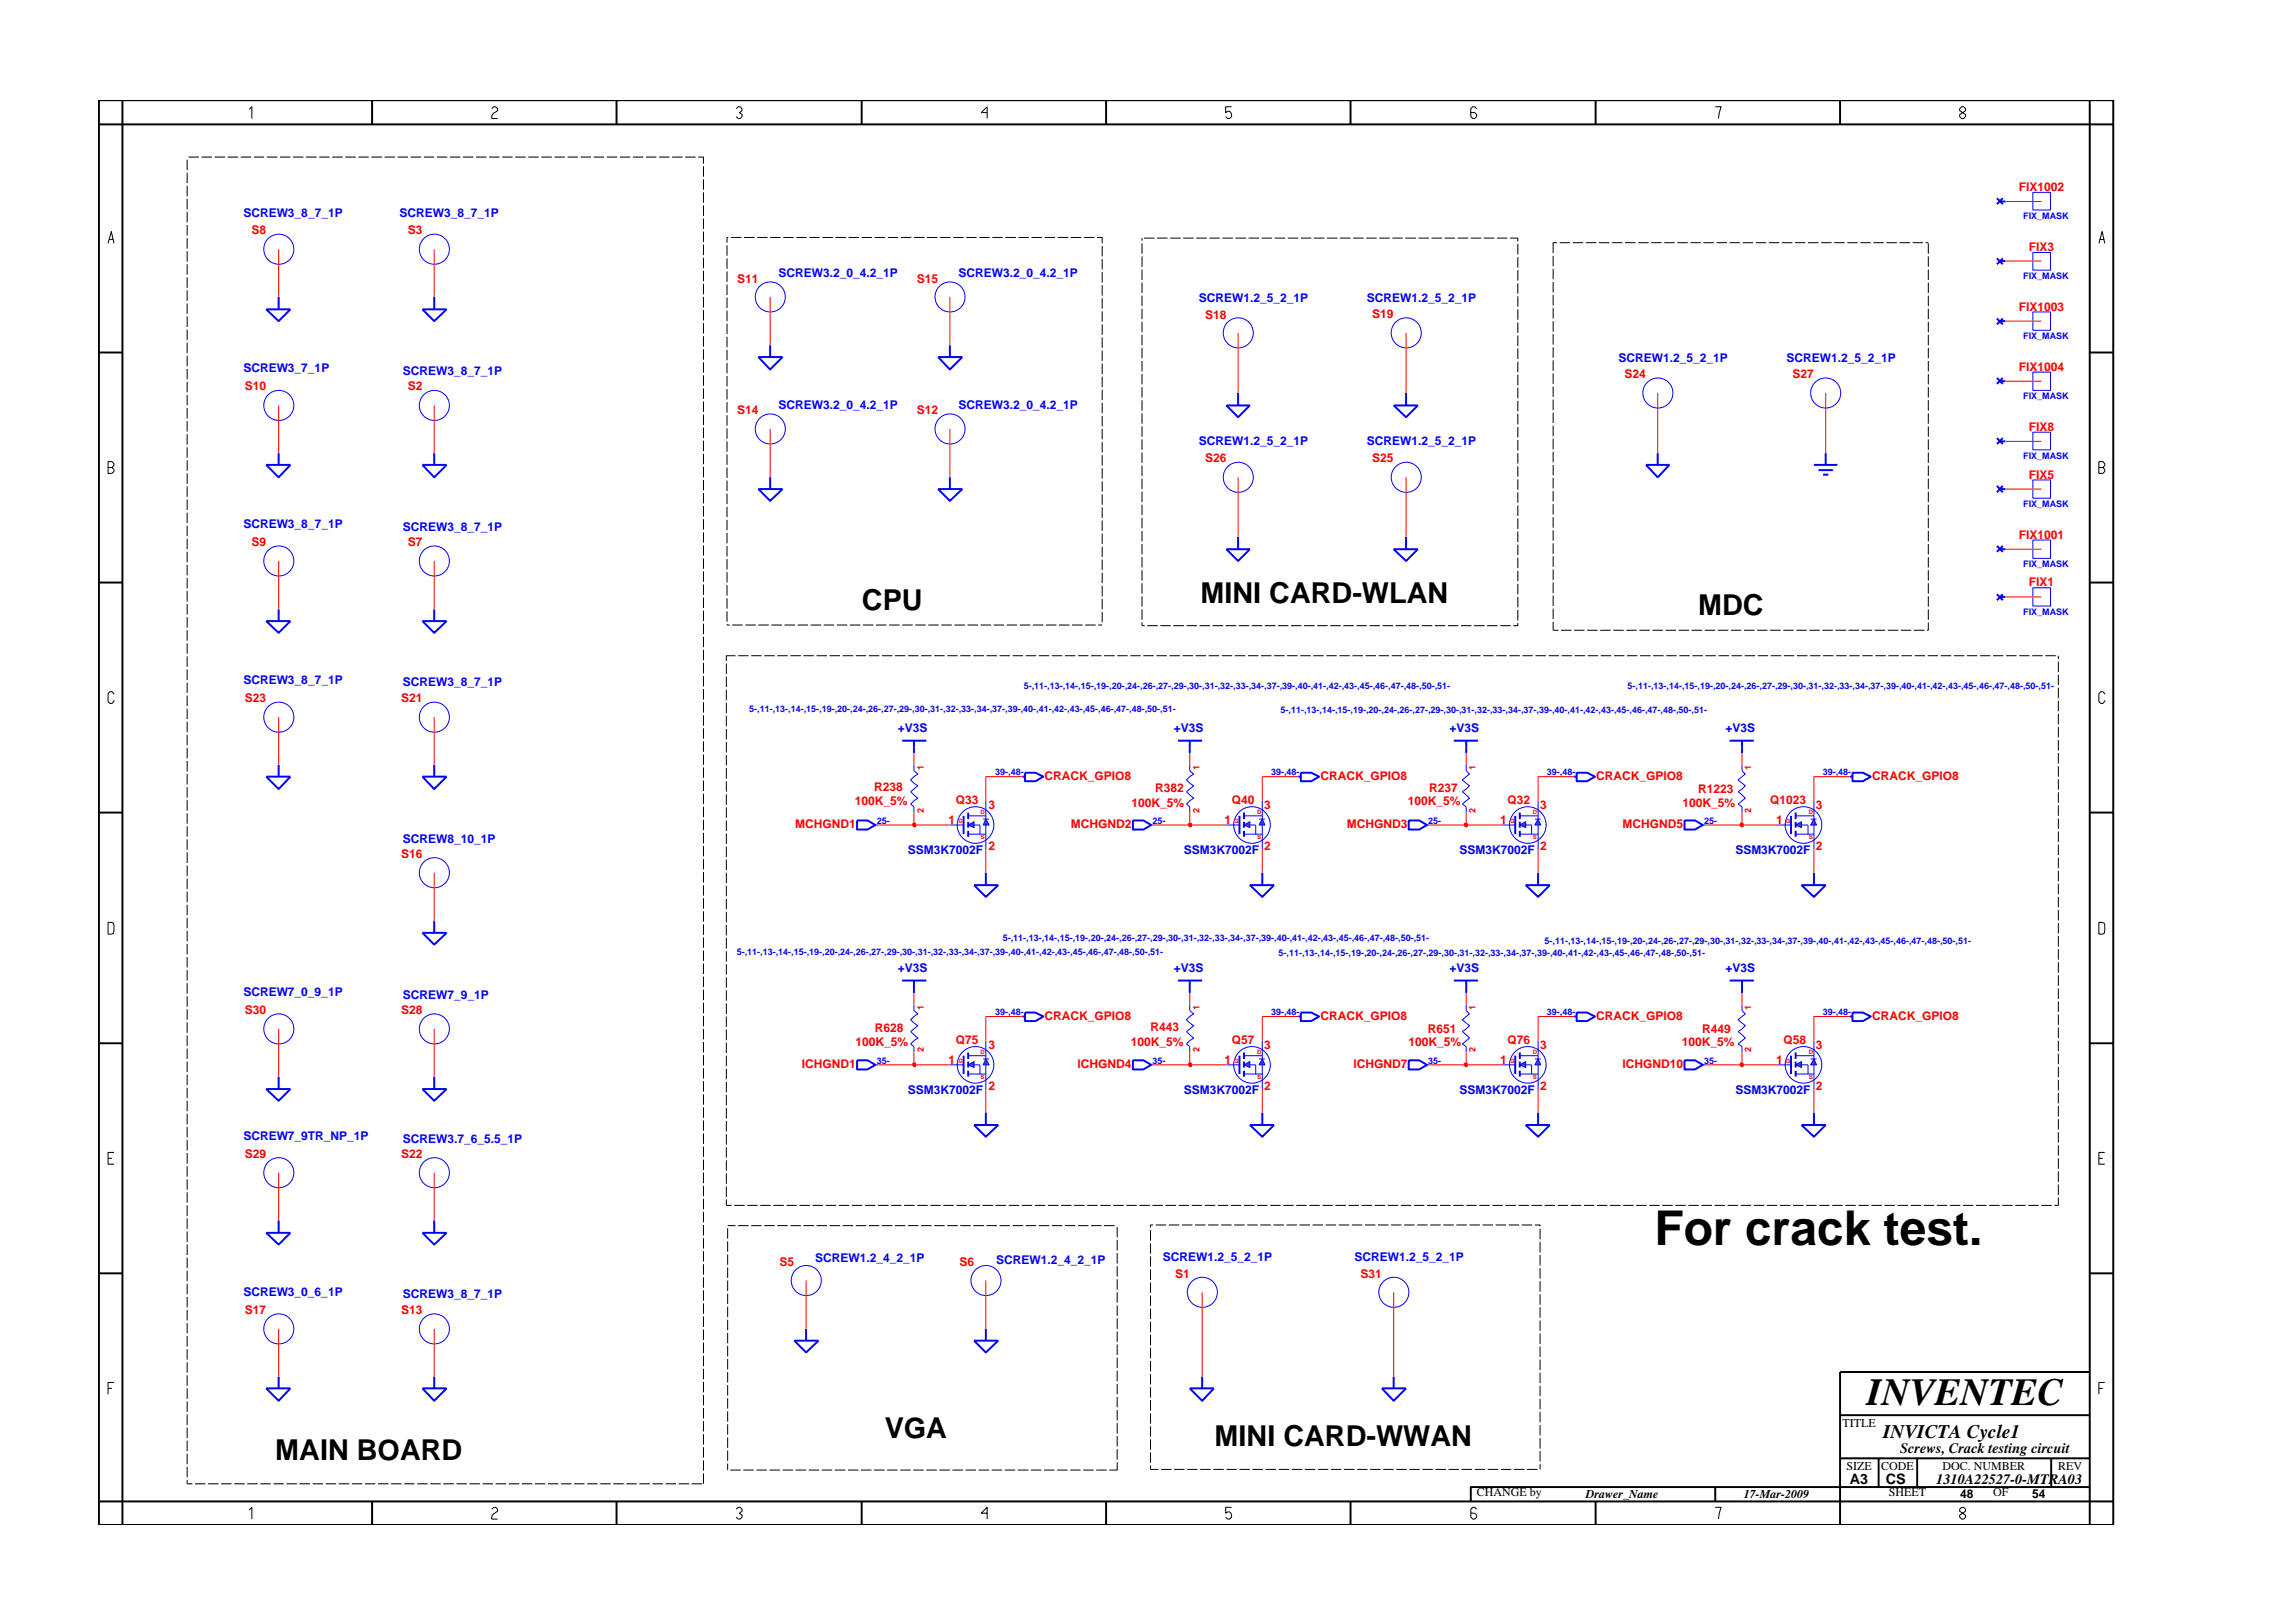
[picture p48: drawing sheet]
<svg xmlns="http://www.w3.org/2000/svg" width="297mm" height="210mm" viewBox="0 0 297 210" stroke-linecap="round" stroke-linejoin="round" font-family="sans-serif">
<defs><g id="words">
<text font-size="6.2" x="214.3" y="161.2">For crack test.</text>
<text font-size="5" x="241.8" y="182">INVENTEC</text>
<g font-size="3.7">
<text x="111.7" y="79">CPU</text>
<text x="155.5" y="78.1">MINI CARD-WLAN</text>
<text x="220" y="79.6">MDC</text>
<text x="35.7" y="189.1">MAIN BOARD</text>
<text x="114.6" y="186.2">VGA</text>
<text x="157.3" y="187.3">MINI CARD-WWAN</text>
</g>
<text font-size="2.5" x="244" y="186.3">INVICTA Cycle1</text>
<g font-size="1.9">
<text x="246.2" y="188.2">Screws, Crack testing circuit</text>
<text x="239.6" y="192.2">A3</text>
<text x="244.3" y="192.3">CS</text>
<text x="250.8" y="192.2">1310A22527-0-MTRA03</text>
</g>
<g font-size="1.6" fill="#00f">
<text x="31.5" y="28.1">SCREW3_8_7_1P</text>
<text x="51.8" y="28.1">SCREW3_8_7_1P</text>
<text x="100.9" y="35.9">SCREW3.2_0_4.2_1P</text>
<text x="124.1" y="35.9">SCREW3.2_0_4.2_1P</text>
<text x="155.3" y="39.1">SCREW1.2_5_2_1P</text>
<text x="177.1" y="39.1">SCREW1.2_5_2_1P</text>
<text x="209.7" y="46.8">SCREW1.2_5_2_1P</text>
<text x="231.4" y="46.8">SCREW1.2_5_2_1P</text>
<text x="31.5" y="48.2">SCREW3_7_1P</text>
<text x="52.2" y="48.5">SCREW3_8_7_1P</text>
<text x="100.9" y="53">SCREW3.2_0_4.2_1P</text>
<text x="124.1" y="53">SCREW3.2_0_4.2_1P</text>
<text x="155.3" y="57.7">SCREW1.2_5_2_1P</text>
<text x="177.1" y="57.7">SCREW1.2_5_2_1P</text>
<text x="31.5" y="68.4">SCREW3_8_7_1P</text>
<text x="52.2" y="68.8">SCREW3_8_7_1P</text>
<text x="31.5" y="88.6">SCREW3_8_7_1P</text>
<text x="52.2" y="88.9">SCREW3_8_7_1P</text>
<text x="116.3" y="94.8">+V3S</text>
<text x="152.1" y="94.8">+V3S</text>
<text x="187.8" y="94.8">+V3S</text>
<text x="223.5" y="94.8">+V3S</text>
<text x="52.2" y="109.2">SCREW8_10_1P</text>
<text x="117.6" y="110.7">SSM3K7002F</text>
<text x="153.3" y="110.7">SSM3K7002F</text>
<text x="189.1" y="110.7">SSM3K7002F</text>
<text x="224.8" y="110.7">SSM3K7002F</text>
<text x="116.3" y="125.9">+V3S</text>
<text x="152.1" y="125.9">+V3S</text>
<text x="187.8" y="125.9">+V3S</text>
<text x="223.5" y="125.9">+V3S</text>
<text x="31.5" y="129">SCREW7_0_9_1P</text>
<text x="52.2" y="129.4">SCREW7_9_1P</text>
<text x="117.6" y="141.8">SSM3K7002F</text>
<text x="153.3" y="141.8">SSM3K7002F</text>
<text x="189.1" y="141.8">SSM3K7002F</text>
<text x="224.8" y="141.8">SSM3K7002F</text>
<text x="31.5" y="147.7">SCREW7_9TR_NP_1P</text>
<text x="52.2" y="148">SCREW3.7_6_5.5_1P</text>
<text x="31.5" y="167.8">SCREW3_0_6_1P</text>
<text x="105.6" y="163.5">SCREW1.2_4_2_1P</text>
<text x="129.1" y="163.7">SCREW1.2_4_2_1P</text>
<text x="150.7" y="163.4">SCREW1.2_5_2_1P</text>
<text x="175.5" y="163.4">SCREW1.2_5_2_1P</text>
<text x="52.2" y="168.2">SCREW3_8_7_1P</text>
</g>
<g font-size="1.6" fill="#f00">
<text x="261.5" y="24.8">FIX1002</text>
<text x="32.6" y="30.3">S8</text>
<text x="52.8" y="30.3">S3</text>
<text x="262.8" y="32.5">FIX3</text>
<text x="95.5" y="36.6">S11</text>
<text x="118.8" y="36.6">S15</text>
<text x="156.1" y="41.3">S18</text>
<text x="177.8" y="41.3">S19</text>
<text x="261.5" y="40.2">FIX1003</text>
<text x="31.7" y="50.6">S10</text>
<text x="52.8" y="50.6">S2</text>
<text x="95.5" y="53.6">S14</text>
<text x="118.8" y="53.6">S12</text>
<text x="210.5" y="49">S24</text>
<text x="232.2" y="49">S27</text>
<text x="261.5" y="48">FIX1004</text>
<text x="156.1" y="59.9">S26</text>
<text x="177.8" y="59.9">S25</text>
<text x="262.8" y="55.8">FIX8</text>
<text x="262.8" y="62">FIX5</text>
<text x="32.6" y="70.7">S9</text>
<text x="52.8" y="70.7">S7</text>
<text x="261.5" y="69.8">FIX1001</text>
<text x="262.8" y="76">FIX1</text>
<text x="31.7" y="91">S23</text>
<text x="52" y="91">S21</text>
<text x="135.3" y="101">CRACK_GPIO8</text>
<text x="171.1" y="101">CRACK_GPIO8</text>
<text x="206.8" y="101">CRACK_GPIO8</text>
<text x="242.5" y="101">CRACK_GPIO8</text>
<text x="103" y="107.3">MCHGND1</text>
<text x="110.7" y="104.3">100K_5%</text>
<text x="113.2" y="102.5">R238</text>
<text x="122.9" y="106.7">1</text>
<text x="123.8" y="104.2">Q33</text>
<text x="128" y="104.8">3</text>
<text x="138.7" y="107.3">MCHGND2</text>
<text x="146.6" y="104.5">100K_5%</text>
<text x="149.6" y="102.5">R382</text>
<text x="158.6" y="106.7">1</text>
<text x="159.6" y="104.2">Q40</text>
<text x="163.8" y="104.8">3</text>
<text x="174.5" y="107.3">MCHGND3</text>
<text x="182.4" y="104.3">100K_5%</text>
<text x="185.1" y="102.5">R237</text>
<text x="194.3" y="106.7">1</text>
<text x="195.3" y="104.2">Q32</text>
<text x="199.5" y="104.8">3</text>
<text x="210.2" y="107.3">MCHGND5</text>
<text x="217.9" y="104.5">100K_5%</text>
<text x="220" y="102.7">R1223</text>
<text x="229.3" y="104.2">Q1023</text>
<text x="230.1" y="106.7">1</text>
<text x="235.2" y="104.8">3</text>
<text x="52" y="111.1">S16</text>
<text x="128" y="110.1">2</text>
<text x="163.8" y="110.1">2</text>
<text x="199.5" y="110.1">2</text>
<text x="235.2" y="110.1">2</text>
<text x="31.7" y="131.3">S30</text>
<text x="52" y="131.3">S28</text>
<text x="110.8" y="135.5">100K_5%</text>
<text x="113.3" y="133.7">R628</text>
<text x="122.9" y="137.8">1</text>
<text x="123.8" y="135.2">Q75</text>
<text x="128" y="135.9">3</text>
<text x="135.3" y="132.1">CRACK_GPIO8</text>
<text x="146.5" y="135.5">100K_5%</text>
<text x="149" y="133.6">R443</text>
<text x="158.6" y="137.8">1</text>
<text x="159.6" y="135.2">Q57</text>
<text x="163.8" y="135.9">3</text>
<text x="171.1" y="132.1">CRACK_GPIO8</text>
<text x="182.5" y="135.5">100K_5%</text>
<text x="184.9" y="133.9">R651</text>
<text x="194.3" y="137.8">1</text>
<text x="195.3" y="135.2">Q76</text>
<text x="199.5" y="135.9">3</text>
<text x="206.8" y="132.1">CRACK_GPIO8</text>
<text x="217.9" y="135.6">100K_5%</text>
<text x="220.5" y="133.9">R449</text>
<text x="230.1" y="137.8">1</text>
<text x="231" y="135.2">Q58</text>
<text x="235.2" y="135.9">3</text>
<text x="242.5" y="132.1">CRACK_GPIO8</text>
<text x="103.9" y="138.4">ICHGND1</text>
<text x="128" y="141.2">2</text>
<text x="139.6" y="138.4">ICHGND4</text>
<text x="163.8" y="141.2">2</text>
<text x="175.3" y="138.4">ICHGND7</text>
<text x="199.5" y="141.2">2</text>
<text x="210.2" y="138.4">ICHGND10</text>
<text x="235.2" y="141.2">2</text>
<text x="31.7" y="150">S29</text>
<text x="52" y="150">S22</text>
<text x="101" y="163.9">S5</text>
<text x="124.3" y="163.9">S6</text>
<text x="152.2" y="165.6">S1</text>
<text x="176.2" y="165.6">S31</text>
<text x="31.7" y="170.2">S17</text>
<text x="52" y="170.2">S13</text>
</g>
<g font-size="1.6">
<text x="238.7" y="184.8">TITLE</text>
<text x="239.2" y="190.4">SIZE</text>
<text x="243.7" y="190.4">CODE</text>
<text x="251.6" y="190.4">DOC. NUMBER</text>
<text x="266.6" y="190.4">REV</text>
<text x="191.3" y="193.9">CHANGE by</text>
<text x="205.4" y="194.1">Drawer_Name</text>
<text x="225.9" y="194.1">17-Mar-2009</text>
<text x="244.7" y="193.9">SHEET</text>
<text x="253.9" y="194.1">48</text>
<text x="258.2" y="193.9">OF</text>
<text x="263.3" y="194.1">54</text>
</g>
<g font-size="1.2" fill="#00f">
<text x="262.1" y="28.4">FIX_MASK</text>
<text x="262.1" y="36.2">FIX_MASK</text>
<text x="262.1" y="44">FIX_MASK</text>
<text x="262.1" y="51.7">FIX_MASK</text>
<text x="262.1" y="59.5">FIX_MASK</text>
<text x="262.1" y="65.7">FIX_MASK</text>
<text x="262.1" y="73.4">FIX_MASK</text>
<text x="262.1" y="79.7">FIX_MASK</text>
<text x="132.6" y="89.3">5-,11-,13-,14-,15-,19-,20-,24-,26-,27-,29-,30-,31-,32-,33-,34-,37-,39-,40-,41-,42-,43-,45-,46-,47-,48-,50-,51-</text>
<text x="210.8" y="89.3">5-,11-,13-,14-,15-,19-,20-,24-,26-,27-,29-,30-,31-,32-,33-,34-,37-,39-,40-,41-,42-,43-,45-,46-,47-,48-,50-,51-</text>
<text x="97.1" y="92.2">5-,11-,13-,14-,15-,19-,20-,24-,26-,27-,29-,30-,31-,32-,33-,34-,37-,39-,40-,41-,42-,43-,45-,46-,47-,48-,50-,51-</text>
<text x="165.9" y="92.4">5-,11-,13-,14-,15-,19-,20-,24-,26-,27-,29-,30-,31-,32-,33-,34-,37-,39-,40-,41-,42-,43-,45-,46-,47-,48-,50-,51-</text>
<text x="128.9" y="100.4">39-,48-</text>
<text x="164.7" y="100.4">39-,48-</text>
<text x="200.4" y="100.4">39-,48-</text>
<text x="236.1" y="100.4">39-,48-</text>
<text x="113.6" y="106.7">25-</text>
<text x="149.3" y="106.7">25-</text>
<text x="185" y="106.7">25-</text>
<text x="220.8" y="106.7">25-</text>
<text x="95.4" y="123.7">5-,11-,13-,14-,15-,19-,20-,24-,26-,27-,29-,30-,31-,32-,33-,34-,37-,39-,40-,41-,42-,43-,45-,46-,47-,48-,50-,51-</text>
<text x="129.9" y="121.9">5-,11-,13-,14-,15-,19-,20-,24-,26-,27-,29-,30-,31-,32-,33-,34-,37-,39-,40-,41-,42-,43-,45-,46-,47-,48-,50-,51-</text>
<text x="165.6" y="123.8">5-,11-,13-,14-,15-,19-,20-,24-,26-,27-,29-,30-,31-,32-,33-,34-,37-,39-,40-,41-,42-,43-,45-,46-,47-,48-,50-,51-</text>
<text x="200.1" y="122.3">5-,11-,13-,14-,15-,19-,20-,24-,26-,27-,29-,30-,31-,32-,33-,34-,37-,39-,40-,41-,42-,43-,45-,46-,47-,48-,50-,51-</text>
<text x="128.9" y="131.5">39-,48-</text>
<text x="164.7" y="131.5">39-,48-</text>
<text x="200.4" y="131.5">39-,48-</text>
<text x="236.1" y="131.5">39-,48-</text>
<text x="113.6" y="137.8">35-</text>
<text x="149.3" y="137.8">35-</text>
<text x="185" y="137.8">35-</text>
<text x="220.8" y="137.8">35-</text>
</g>
<g font-size="1.2" fill="#f00">
<text x="119.7" y="99.7" transform="rotate(-90 119.7 99.7)">1</text>
<text x="155.4" y="99.7" transform="rotate(-90 155.4 99.7)">1</text>
<text x="191.1" y="99.7" transform="rotate(-90 191.1 99.7)">1</text>
<text x="226.9" y="99.7" transform="rotate(-90 226.9 99.7)">1</text>
<text x="119.7" y="105.3" transform="rotate(-90 119.7 105.3)">2</text>
<text x="155.4" y="105.3" transform="rotate(-90 155.4 105.3)">2</text>
<text x="191.1" y="105.3" transform="rotate(-90 191.1 105.3)">2</text>
<text x="226.9" y="105.3" transform="rotate(-90 226.9 105.3)">2</text>
<text x="119.7" y="130.8" transform="rotate(-90 119.7 130.8)">1</text>
<text x="155.4" y="130.8" transform="rotate(-90 155.4 130.8)">1</text>
<text x="191.1" y="130.8" transform="rotate(-90 191.1 130.8)">1</text>
<text x="226.9" y="130.8" transform="rotate(-90 226.9 130.8)">1</text>
<text x="119.7" y="136.3" transform="rotate(-90 119.7 136.3)">2</text>
<text x="155.4" y="136.3" transform="rotate(-90 155.4 136.3)">2</text>
<text x="191.1" y="136.3" transform="rotate(-90 191.1 136.3)">2</text>
<text x="226.9" y="136.3" transform="rotate(-90 226.9 136.3)">2</text>
</g>
<g font-size=".8" fill="#f00">
<text x="124.1" y="106.7">G</text>
<text x="127" y="105.5">D</text>
<text x="159.9" y="106.7">G</text>
<text x="162.8" y="105.5">D</text>
<text x="195.6" y="106.7">G</text>
<text x="198.6" y="105.5">D</text>
<text x="231.3" y="106.7">G</text>
<text x="234.3" y="105.5">D</text>
<text x="127" y="108.7">S</text>
<text x="162.8" y="108.7">S</text>
<text x="198.6" y="108.7">S</text>
<text x="234.3" y="108.7">S</text>
<text x="124.1" y="137.7">G</text>
<text x="127" y="136.6">D</text>
<text x="159.9" y="137.7">G</text>
<text x="162.8" y="136.6">D</text>
<text x="195.6" y="137.7">G</text>
<text x="198.6" y="136.6">D</text>
<text x="231.3" y="137.7">G</text>
<text x="234.3" y="136.6">D</text>
<text x="127" y="139.8">S</text>
<text x="162.8" y="139.8">S</text>
<text x="198.6" y="139.8">S</text>
<text x="234.3" y="139.8">S</text>
</g>
</g></defs>
<g fill="none" stroke="#00f" stroke-width=".13">
<path d="M123 138h1.8M220.6 138h.4"/>
<circle cx="127.7" cy="165.9" r="1.95"/>
</g>
<path d="M258.7 33.5l.7 .7M259 33.8h.8M259.4 33.5l-.7 .7M36.1 139.5v1.6M124.8 136.8v2.3M218.2 137.4h1.4l1 .6-1 .5h-1.4zM34.5 141.1h3.1l-1.5 1.5z" fill="none" stroke="#00f" stroke-width=".25"/>
<path d="M127.7 137.2l.4 .8h-.7z" fill="#3c3cc8"/>
<path d="M127.4 137.2h.7M127.7 137.2l.4 .8h-.7z" fill="none" stroke="#00f" stroke-width=".13"/>
<path d="M125.4 138l.8-.5v.8z" fill="#3c3cc8"/>
<g fill="none" stroke="#00f" stroke-width=".13">
<path d="M263.3 48.2h2.3v2.4h-2.3zM230.3 106.9h1.7M118.4 130.2v.7l.5 .4-.9 .8 .9 .8-.9 .7 .9 .9-.9 .7 .4 .4v.7M125.4 138l.8-.5v.8zM125.4 139.1h2.3M125.4 136.8h2.3M126.2 138h.7v1.1M127.7 134.8v2.4M127.7 138v3.1"/>
<circle cx="126.4" cy="138" r="2.37"/>
</g>
<path d="M232 105.7v2.4M125.4 136.3v.9M125.4 137.5v.8M125.4 138.7v.8" fill="none" stroke="#00f" stroke-width=".25"/>
<path d="M235 106.1l.3 .8h-.7z" fill="#3c3cc8"/>
<path d="M234.6 106.1h.7M235 106.1l.3 .8h-.7z" fill="none" stroke="#00f" stroke-width=".13"/>
<path d="M232.6 106.9l.8-.4v.7z" fill="#3c3cc8"/>
<g fill="none" stroke="#00f" stroke-width=".13">
<path d="M194.6 106.9h1.7M232.6 106.9l.8-.4v.7zM232.6 108.1h2.4M232.6 105.7h2.4M233.4 106.9h.8v1.2M235 103.7v2.4M235 106.9v3.1"/>
<circle cx="233.6" cy="106.9" r="2.37"/>
</g>
<path d="M188.3 96h3.2M189.9 96v1.6M196.3 105.7v2.4M232.6 105.3v.8M232.6 106.5v.7M232.6 107.6v.8M116.9 127h3.1M118.4 127v1.6" fill="none" stroke="#00f" stroke-width=".25"/>
<path d="M199.2 106.1l.4 .8h-.8z" fill="#3c3cc8"/>
<path d="M198.8 106.1h.8M199.2 106.1l.4 .8h-.8z" fill="none" stroke="#00f" stroke-width=".13"/>
<path d="M196.9 106.9l.7-.4v.7z" fill="#3c3cc8"/>
<g fill="none" stroke="#00f" stroke-width=".13">
<path d="M263.3 32.7h2.3v2.3h-2.3zM263.3 70h2.3v2.3h-2.3zM263.3 76.1h2.3v2.4h-2.3zM154.1 99.1v.8l.5 .4-.9 .7 .9 .8-.9 .8 .9 .8-.9 .8 .4 .3v.8M189.9 99.1v.8l.5 .4-1 .7 1 .8-1 .8 1 .8-1 .8 .5 .3v.8M113.4 106.9h.3M149.1 106.9h.4M184.9 106.9h.3M196.9 106.9l.7-.4v.7zM196.9 108.1h2.3M196.9 105.7h2.3M197.6 106.9h.8v1.2"/>
<path d="M199.2 103.7v2.4M199.2 106.9v3.1M113.4 138h.3M158.9 138h1.7"/>
<circle cx="56.3" cy="32.3" r="1.95"/>
<circle cx="99.8" cy="38.5" r="1.95"/>
<circle cx="123.1" cy="38.5" r="1.95"/>
<circle cx="36.1" cy="52.5" r="1.95"/>
<circle cx="56.3" cy="52.5" r="1.95"/>
<circle cx="99.8" cy="55.6" r="1.95"/>
<circle cx="160.4" cy="43.1" r="1.95"/>
<circle cx="214.8" cy="50.9" r="1.95"/>
<circle cx="236.5" cy="50.9" r="1.95"/>
<circle cx="56.3" cy="72.7" r="1.95"/>
<circle cx="56.3" cy="92.9" r="1.95"/>
<circle cx="56.3" cy="113.1" r="1.95"/>
<circle cx="197.9" cy="106.9" r="2.37"/>
<circle cx="36.1" cy="133.3" r="1.95"/>
<circle cx="56.3" cy="133.3" r="1.95"/>
<circle cx="36.1" cy="172.2" r="1.95"/>
<circle cx="104.4" cy="165.9" r="1.95"/>
</g>
<g fill="none" stroke="#00f" stroke-width=".25">
<path d="M56.2 38.5v1.6M54.7 40.1h3.2l-1.7 1.5zM98.2 46.3h3.2l-1.6 1.6zM99.8 44.7v1.6M121.5 46.3h3.2l-1.7 1.6zM123 44.7v1.6M180.5 52.5h3.2l-1.6 1.5zM182.1 50.9v1.6M236.5 58.7v1.5M258.7 41.3l.7 .7M258.7 56.8l.7 .7M259 41.6h.8"/>
<path d="M259 57.2h.8M259.4 41.3l-.7 .7M259.4 56.8l-.7 .7M36.1 78.9v1.6M56.2 78.9v1.6M98.2 63.4h3.2l-1.6 1.5zM99.8 61.8v1.6M121.5 63.4h3.2l-1.7 1.5zM123 61.8v1.6M158.9 71.1h3l-1.5 1.6zM160.4 69.5v1.6M180.5 71.1h3.2l-1.6 1.6z"/>
<path d="M182.1 69.5v1.6M235 60.2h3M235.6 60.9h1.8M236.2 61.5h.6M258.7 62.9l.7 .9M258.7 70.7l.7 .8M258.7 77l.7 .8M259 63.4h.8M259 71.1h.8M259 77.3h.8M259.4 62.9l-.7 .9M259.4 70.7l-.7 .8"/>
<path d="M259.4 77l-.7 .8M34.5 80.5h3.1l-1.5 1.5zM36.1 99.1v1.5M54.7 80.5h3.2l-1.7 1.5zM56.2 99.1v1.5M152.6 96h3.1M154.1 96v1.6M224.1 96h3.1M225.7 96v1.6M34.5 100.6h3.1l-1.5 1.6zM54.7 100.6h3.2l-1.7 1.6zM111 106.3h1.4l1 .6-1 .6h-1.4z"/>
<path d="M126.2 114.7h3.1l-1.6 1.5zM127.7 113.1v1.6M132.4 100.6h.4M132.8 100.1h1.3l1.1 .5-1.1 .6h-1.3zM146.8 106.3h1.3l1 .6-1 .6h-1.3zM161.9 114.7h3.1l-1.5 1.5zM163.5 113.1v1.6M168.2 100.6h.3M168.5 100.1h1.4l1 .5-1 .6h-1.4zM182.5 106.3h1.3l1.1 .6-1.1 .6h-1.3zM196.9 105.3v.8M196.9 106.5v.7"/>
<path d="M196.9 107.6v.8M197.6 114.7h3.2l-1.6 1.5zM199.2 113.1v1.6M203.9 100.6h.3M204.2 100.1h1.4l1 .5-1 .6h-1.4zM239.6 100.6h.4M240 100.1h1.3l1 .5-1 .6h-1.3zM111 137.4h1.4l1 .6-1 .5h-1.4zM132.4 131.7h.4M132.8 131.2h1.3l1.1 .5-1.1 .6h-1.3zM152.6 127h3.1M154.1 127v1.6"/>
<path d="M160.6 136.8v2.3M168.2 131.7h.3M168.5 131.2h1.4l1 .5-1 .6h-1.4zM188.3 127h3.2M189.9 127v1.6M203.9 131.7h.3M204.2 131.2h1.4l1 .5-1 .6h-1.4zM34.5 159.7h3.1l-1.5 1.5zM36.1 158.1v1.6M126.2 145.7h3.1l-1.6 1.6zM127.7 144.1v1.6M233.4 145.7h3.1l-1.5 1.6z"/>
<path d="M235 144.1v1.6M34.5 179.9h3.1l-1.5 1.6zM36.1 178.3v1.6M54.7 179.9h3.2l-1.7 1.6zM56.2 178.3v1.6M102.9 173.7h3.1l-1.6 1.5zM104.4 172.2v1.5M154.1 179.9h3.2l-1.6 1.6zM155.7 178.3v1.6M179 179.9h3.1l-1.6 1.6zM180.5 178.3v1.6"/>
</g>
<path d="M163.5 137.2l.4 .8h-.8z" fill="#3c3cc8"/>
<path d="M163.1 137.2h.8M163.5 137.2l.4 .8h-.8z" fill="none" stroke="#00f" stroke-width=".13"/>
<path d="M161.1 138l.8-.5v.8z" fill="#3c3cc8"/>
<g fill="none" stroke="#00f" stroke-width=".13">
<path d="M149.1 138h.4M161.1 138l.8-.5v.8zM161.1 139.1h2.4M161.1 136.8h2.4M161.9 138h.8v1.1M163.5 134.8v2.4M163.5 138v3.1M225.7 130.2v.7l.4 .4-.9 .8 .9 .8-.9 .7 .9 .9-.9 .7 .5 .4v.7M230.3 138h1.7"/>
<circle cx="36.1" cy="72.7" r="1.95"/>
<circle cx="160.4" cy="61.8" r="1.95"/>
<circle cx="182.2" cy="61.8" r="1.95"/>
<circle cx="36.1" cy="92.9" r="1.95"/>
<circle cx="162.2" cy="138" r="2.37"/>
</g>
<g fill="none" stroke="#00f" stroke-width=".25">
<path d="M158.9 52.5h3l-1.5 1.5zM160.4 50.9v1.6M56.2 139.5v1.6M146.8 137.4h1.3l1 .6-1 .5h-1.3zM161.1 136.3v.9M161.1 137.5v.8M161.1 138.7v.8M224.1 127h3.1M225.7 127v1.6M232 136.8v2.3M54.7 141.1h3.2l-1.7 1.5zM161.9 145.7h3.1l-1.5 1.6z"/>
<path d="M163.5 144.1v1.6"/>
</g>
<path d="M235 137.2l.3 .8h-.7z" fill="#3c3cc8"/>
<path d="M234.6 137.2h.7M235 137.2l.3 .8h-.7z" fill="none" stroke="#00f" stroke-width=".13"/>
<path d="M232.6 138l.8-.5v.8z" fill="#3c3cc8"/>
<g fill="none" stroke="#00f" stroke-width=".13">
<path d="M263.3 40.4h2.3v2.4h-2.3zM225.7 99.1v.8l.4 .4-.9 .7 .9 .8-.9 .8 .9 .8-.9 .8 .5 .3v.8M158.9 106.9h1.7M220.6 106.9h.4M232.6 138l.8-.5v.8zM232.6 139.1h2.4M232.6 136.8h2.4M233.4 138h.8v1.1M235 134.8v2.4M235 138v3.1"/>
<circle cx="36.1" cy="32.3" r="1.95"/>
<circle cx="182.2" cy="43.1" r="1.95"/>
<circle cx="233.6" cy="138" r="2.37"/>
<circle cx="36.1" cy="151.9" r="1.95"/>
<circle cx="56.3" cy="172.2" r="1.95"/>
<circle cx="180.6" cy="167.4" r="1.95"/>
</g>
<g fill="none" stroke="#00f" stroke-width=".25">
<path d="M258.7 25.7l.7 .7M259 26.1h.8M259.4 25.7l-.7 .7M36.1 58.7v1.5M56.2 58.7v1.5M214.7 58.7v1.5M34.5 60.2h3.1l-1.5 1.6zM54.7 60.2h3.2l-1.7 1.6zM213.2 60.2h3.1l-1.6 1.6zM116.9 96h3.1M118.4 96v1.6M160.6 105.7v2.4"/>
<path d="M218.2 106.3h1.4l1 .6-1 .6h-1.4zM232.6 136.3v.9M232.6 137.5v.8M232.6 138.7v.8"/>
</g>
<path d="M163.5 106.1l.4 .8h-.8z" fill="#3c3cc8"/>
<path d="M163.1 106.1h.8M163.5 106.1l.4 .8h-.8z" fill="none" stroke="#00f" stroke-width=".13"/>
<path d="M161.1 106.9l.8-.4v.7z" fill="#3c3cc8"/>
<g fill="none" stroke="#00f" stroke-width=".13">
<path d="M263.3 56h2.3v2.3h-2.3zM118.4 99.1v.8l.5 .4-.9 .7 .9 .8-.9 .8 .9 .8-.9 .8 .4 .3v.8M161.1 106.9l.8-.4v.7zM161.1 108.1h2.4M161.1 105.7h2.4M161.9 106.9h.8v1.2M163.5 103.7v2.4M163.5 106.9v3.1M184.9 138h.3M194.6 138h1.7"/>
<circle cx="162.2" cy="106.9" r="2.37"/>
<circle cx="155.8" cy="167.4" r="1.95"/>
</g>
<g fill="none" stroke="#00f" stroke-width=".25">
<path d="M36.1 38.5v1.6M34.5 40.1h3.1l-1.5 1.5zM258.7 49l.7 .7M259 49.4h.8M259.4 49l-.7 .7M56.2 119.3v1.5M161.1 105.3v.8M161.1 106.5v.7M161.1 107.6v.8M233.4 114.7h3.1l-1.5 1.5zM235 113.1v1.6M54.7 120.8h3.2l-1.7 1.6z"/>
<path d="M182.5 137.4h1.3l1.1 .6-1.1 .5h-1.3zM196.3 136.8v2.3M239.6 131.7h.4M240 131.2h1.3l1 .5-1 .6h-1.3zM197.6 145.7h3.2l-1.6 1.6zM199.2 144.1v1.6"/>
</g>
<path d="M199.2 137.2l.4 .8h-.8z" fill="#3c3cc8"/>
<path d="M198.8 137.2h.8M199.2 137.2l.4 .8h-.8z" fill="none" stroke="#00f" stroke-width=".13"/>
<path d="M196.9 138l.7-.5v.8z" fill="#3c3cc8"/>
<g fill="none" stroke="#00f" stroke-width=".13">
<path d="M263.3 24.9h2.3v2.3h-2.3zM123 106.9h1.8M154.1 130.2v.7l.5 .4-.9 .8 .9 .8-.9 .7 .9 .9-.9 .7 .4 .4v.7M189.9 130.2v.7l.5 .4-1 .8 1 .8-1 .7 1 .9-1 .7 .5 .4v.7M196.9 138l.7-.5v.8zM196.9 139.1h2.3M196.9 136.8h2.3M197.6 138h.8v1.1M199.2 134.8v2.4M199.2 138v3.1"/>
<circle cx="197.9" cy="138" r="2.37"/>
<circle cx="56.3" cy="151.9" r="1.95"/>
</g>
<path d="M124.8 105.7v2.4M196.9 136.3v.9M196.9 137.5v.8M196.9 138.7v.8M54.7 159.7h3.2l-1.7 1.5zM56.2 158.1v1.6" fill="none" stroke="#00f" stroke-width=".25"/>
<path d="M127.7 106.1l.4 .8h-.7z" fill="#3c3cc8"/>
<path d="M127.4 106.1h.7M127.7 106.1l.4 .8h-.7z" fill="none" stroke="#00f" stroke-width=".13"/>
<path d="M125.4 106.9l.8-.4v.7z" fill="#3c3cc8"/>
<g fill="none" stroke="#00f" stroke-width=".13">
<path d="M263.3 62.2h2.3v2.3h-2.3zM125.4 106.9l.8-.4v.7zM125.4 108.1h2.3M125.4 105.7h2.3M126.2 106.9h.7v1.2M127.7 103.7v2.4M127.7 106.9v3.1"/>
<circle cx="123.1" cy="55.6" r="1.95"/>
<circle cx="126.4" cy="106.9" r="2.37"/>
</g>
<path d="M125.4 105.3v.8M125.4 106.5v.7M125.4 107.6v.8M126.2 173.7h3.1l-1.6 1.5zM127.7 172.2v1.5" fill="none" stroke="#00f" stroke-width=".25"/>
<g fill="none" stroke="#f00" stroke-width=".13">
<path d="M36.1 133.3v6.2M56.2 133.3v6.2M113.7 138h4.7M36.1 151.9v6.2M56.2 151.9v6.2M127.7 141.1v3M163.5 141.1v3M199.2 141.1v3M235 141.1v3M36.1 172.2v6.1M56.2 172.2v6.1M104.4 165.9v6.3"/>
<path d="M127.7 165.9v6.3M155.7 167.4v10.9M180.5 167.4v10.9"/>
</g>
<path d="M118.3 137.8h.3v.3h-.3z" fill="#8e2323"/>
<path d="M118.3 137.8h.3v.3h-.3z" fill="none" stroke="#f00" stroke-width=".25"/>
<path d="M118.4 136.3v1.7h4.6M149.5 138h4.6" fill="none" stroke="#f00" stroke-width=".13"/>
<path d="M154 137.8h.3v.3h-.3z" fill="#8e2323"/>
<path d="M154 137.8h.3v.3h-.3z" fill="none" stroke="#f00" stroke-width=".25"/>
<path d="M154.1 136.3v1.7h4.8M185.2 138h4.7" fill="none" stroke="#f00" stroke-width=".13"/>
<path d="M189.8 137.8h.2v.3h-.2z" fill="#8e2323"/>
<path d="M189.8 137.8h.2v.3h-.2z" fill="none" stroke="#f00" stroke-width=".25"/>
<path d="M189.9 136.3v1.7h4.7M221 138h4.7" fill="none" stroke="#f00" stroke-width=".13"/>
<path d="M225.5 137.8h.2v.3h-.2z" fill="#8e2323"/>
<path d="M225.5 137.8h.2v.3h-.2z" fill="none" stroke="#f00" stroke-width=".25"/>
<g fill="none" stroke="#f00" stroke-width=".13">
<path d="M56.2 113.1v6.2M113.7 106.9h4.7M127.7 110v3.1M163.5 110v3.1M199.2 110v3.1M235 110v3.1M118.4 128.6v1.6M132.4 131.7h-4.7v3.1M154.1 128.6v1.6M168.2 131.7h-4.7v3.1M189.9 128.6v1.6M203.9 131.7h-4.7v3.1"/>
<path d="M225.7 128.6v1.6M225.7 136.3v1.7h4.6M239.6 131.7h-4.6v3.1"/>
</g>
<path d="M118.3 106.7h.3v.3h-.3z" fill="#8e2323"/>
<path d="M118.3 106.7h.3v.3h-.3z" fill="none" stroke="#f00" stroke-width=".25"/>
<path d="M118.4 105.3v1.6h4.6M149.5 106.9h4.6" fill="none" stroke="#f00" stroke-width=".13"/>
<path d="M154 106.7h.3v.3h-.3z" fill="#8e2323"/>
<path d="M154 106.7h.3v.3h-.3z" fill="none" stroke="#f00" stroke-width=".25"/>
<path d="M154.1 105.3v1.6h4.8M185.2 106.9h4.7" fill="none" stroke="#f00" stroke-width=".13"/>
<path d="M189.8 106.7h.2v.3h-.2z" fill="#8e2323"/>
<path d="M189.8 106.7h.2v.3h-.2z" fill="none" stroke="#f00" stroke-width=".25"/>
<path d="M189.9 105.3v1.6h4.7M221 106.9h4.7" fill="none" stroke="#f00" stroke-width=".13"/>
<path d="M225.5 106.7h.2v.3h-.2z" fill="#8e2323"/>
<path d="M225.5 106.7h.2v.3h-.2z" fill="none" stroke="#f00" stroke-width=".25"/>
<g fill="none" stroke="#f00" stroke-width=".13">
<path d="M36.1 32.3v6.2M56.2 32.3v6.2M99.8 38.5v6.2M123 38.5v6.2M259.8 26.1h4.6M259.8 33.8h4.6M36.1 52.5v6.2M56.2 52.5v6.2M99.8 55.6v6.2M123 55.6v6.2M160.4 43.1v7.8M182.1 43.1v7.8"/>
<path d="M214.7 50.9v7.8M236.5 50.9v7.8M259.8 49.4h4.6M259.8 57.2h4.6M259.8 41.6h4.6M36.1 72.7v6.2M56.2 72.7v6.2M160.4 61.8v7.7M182.1 61.8v7.7M259.8 63.4h4.6M259.8 71.1h4.6M259.8 77.3h4.6"/>
<path d="M36.1 92.9v6.2M56.2 92.9v6.2M118.4 97.6v1.5M154.1 97.6v1.5M189.9 97.6v1.5M225.7 97.6v1.5M132.4 100.6h-4.7v3.1M168.2 100.6h-4.7v3.1M203.9 100.6h-4.7v3.1M225.7 105.3v1.6h4.6M239.6 100.6h-4.6v3.1"/>
</g>
<g fill="none" stroke="#000" stroke-width=".25">
<path d="M12.8 13h261v184.6h-261zM15.9 13v184.6M48.2 13v3.1M79.9 13v3.1M111.6 13v3.1M143.3 13v3.1M174.9 13v3.1M206.7 13v3.1M238.4 13v3.1M270.7 13v184.6M273.8 16.1h-261M12.8 45.7h3.1"/>
<path d="M270.7 45.7h3.1M12.8 75.5h3.1M270.7 75.5h3.1M12.8 105.3h3.1M270.7 105.3h3.1M12.8 135.2h3.1M270.7 135.2h3.1M12.8 165h3.1M270.7 177.7h-32.3v19.9M270.7 165h3.1M48.2 194.5v3.1M79.9 194.5v3.1"/>
<path d="M111.6 194.5v3.1M143.3 194.5v3.1M174.9 194.5v3.1M206.7 194.5v3.1M222.2 192.6v1.9M238.4 183.3h32.3M238.4 188.9h32.3M243.4 188.9v3.7M248.4 188.9v3.7M265.7 188.9v3.7M270.7 192.6h-80.2v1.9M273.8 194.5h-261"/>
</g>
<g fill="none" stroke="#000" stroke-width=".13">
<path d="M32.3 14.2l.3-.4v1.6M63.7 14.1l.3-.3h.2l.3 .3v.2l-.7 .5-.1 .6h.8M95.4 14.1l.2-.3h.3l.2 .3v.2l-.3 .3 .3 .2v.3l-.2 .3h-.3l-.2-.3M127.9 14.6h-.8l.8-.8v1.6M159.5 13.8h-.7v.8l.2-.2a.5 .5 0 0 1 .5 .7l-.2 .3h-.3l-.2-.3M191.3 14.1l-.3-.3h-.2l-.3 .3v1l.3 .3h.2l.3-.3v-.3l-.3-.2h-.5M222.2 13.8h.8l-.4 1.6M254.1 13.8l-.2 .3v.2l.7 .5v.3l-.2 .3h-.3l-.2-.3v-.3l.7-.5v-.2l-.2-.3zM14 31.5l.4-1.5 .4 1.5M14.1 31h.6M24.2 20.7v1.3M24.2 22.4v1.3"/>
<path d="M24.2 24.1v1.3M24.2 25.8v1.3M24.2 27.5v1.3M24.2 29.2v1.3M24.2 30.8v1.4M24.2 32.5v1.4M24.2 34.2v1.4M24.2 35.9v1.4M24.2 37.6v1.4M24.2 39.3v1.4M24.4 20.3h1.4M26.1 20.3h1.4"/>
<path d="M27.8 20.3h1.4M29.5 20.3h1.3M31.2 20.3h1.3M32.9 20.3h1.3M34.6 20.3h1.3M36.3 20.3h1.3M38 20.3h1.3M39.7 20.3h1.3M41.3 20.3h1.4M43 20.3h1.4M44.7 20.3h1.4M46.4 20.3h1.4"/>
<path d="M48.1 20.3h1.4M49.8 20.3h1.4M51.5 20.3h1.4M53.2 20.3h1.4M54.9 20.3h1.3M56.6 20.3h1.3M58.3 20.3h1.3M60 20.3h1.3M61.7 20.3h1.3M63.4 20.3h1.3M65.1 20.3h1.3M66.7 20.3h1.4"/>
<path d="M68.4 20.3h1.4M70.1 20.3h1.4M71.8 20.3h1.4M73.5 20.3h1.4M75.2 20.3h1.4M76.9 20.3h1.4M78.6 20.3h1.4M80.3 20.3h1.3M82 20.3h1.3M83.7 20.3h1.3M85.4 20.3h1.3M87.1 20.3h1.3"/>
<path d="M88.8 20.3h1.3M90.5 20.3h.6v.9M91.1 21.5v1.4M91.1 23.2v1.4M91.1 24.9v1.4M91.1 26.6v1.4M91.1 28.3v1.4M91.1 30v1.4M91.1 31.7v1.3M91.1 33.4v1.3M91.1 35.1v1.3M91.1 36.8v1.3"/>
<path d="M91.1 38.5v1.3M94.2 31.8v1.3M94.2 33.5v1.3M94.2 35.2v1.3M94.2 36.9v1.3M94.2 38.6v1.3M94.3 30.8h-.1v.6M94.7 30.8h1.3M96.4 30.8h1.3M98.1 30.8h1.3M99.8 30.8h1.3M101.5 30.8h1.3"/>
<path d="M103.2 30.8h1.3M104.8 30.8h1.4M106.5 30.8h1.4M108.2 30.8h1.4M109.9 30.8h1.4M111.6 30.8h1.4M113.3 30.8h1.4M115 30.8h1.4M116.7 30.8h1.4M118.4 30.8h1.3M120.1 30.8h1.3M121.8 30.8h1.3"/>
<path d="M123.5 30.8h1.3M125.2 30.8h1.3M126.9 30.8h1.3M128.6 30.8h1.3M130.2 30.8h1.4M131.9 30.8h1.4M133.6 30.8h1.4M135.3 30.8h1.4M137 30.8h1.4M138.7 30.8h1.4M140.4 30.8h1.4M142.1 30.8h.7v.7"/>
<path d="M142.8 31.9v1.3M142.8 33.6v1.3M142.8 35.2v1.4M142.8 36.9v1.4M142.8 38.6v1.4M147.9 30.8v.4M147.9 31.5v1.4M147.9 33.2v1.4M147.9 34.9v1.4M147.9 36.6v1.4M147.9 38.3v1.4M147.9 40v1.3"/>
<path d="M148.2 30.8h1.3M149.9 30.8h1.3M151.6 30.8h1.3M153.3 30.8h1.3M155 30.8h1.3M156.7 30.8h1.3M158.4 30.8h1.3M160 30.8h1.4M161.7 30.8h1.4M163.4 30.8h1.4M165.1 30.8h1.4M166.8 30.8h1.4"/>
<path d="M168.5 30.8h1.4M170.2 30.8h1.4M171.9 30.8h1.4M173.6 30.8h1.3M175.3 30.8h1.3M177 30.8h1.3M178.7 30.8h1.3M180.4 30.8h1.3M182.1 30.8h1.3M183.8 30.8h1.3M185.4 30.8h1.4M187.1 30.8h1.4"/>
<path d="M188.8 30.8h1.4M190.5 30.8h1.4M192.2 30.8h1.4M193.9 30.8h1.4M195.6 30.8h1v.5M196.6 31.6v1.4M196.6 33.3v1.4M196.6 35v1.4M196.6 36.7v1.3M196.6 38.4v1.3M201.2 33.1v1.4M201.2 34.8v1.4"/>
<path d="M201.2 36.5v1.4M201.2 38.2v1.4M201.2 39.9v1.4M201.7 31.4h-.5v1.4M202 31.4h1.4M203.7 31.4h1.4M205.4 31.4h1.4M207.1 31.4h1.4M208.8 31.4h1.4M210.5 31.4h1.4M212.2 31.4h1.4M213.9 31.4h1.4"/>
<path d="M215.6 31.4h1.3M217.3 31.4h1.3M219 31.4h1.3M220.7 31.4h1.3M222.4 31.4h1.3M224.1 31.4h1.3M225.7 31.4h1.4M227.4 31.4h1.4M229.1 31.4h1.4M230.8 31.4h1.4M232.5 31.4h1.4M234.2 31.4h1.4"/>
<path d="M235.9 31.4h1.4M237.6 31.4h1.4M239.3 31.4h1.4M241 31.4h1.3M242.7 31.4h1.3M244.4 31.4h1.3M246.1 31.4h1.3M247.8 31.4h1.3M249.5 31.4h.3M249.8 31.5v1.4M249.8 33.2v1.4M249.8 34.9v1.4"/>
<path d="M249.8 36.6v1.4M249.8 38.3v1.4M249.8 40v1.3M271.9 31.5l.4-1.5 .4 1.5M272 31h.6M14 59.8h.5l.3 .3v.2l-.3 .3 .3 .2v.3l-.3 .2h-.5zM24.2 41v1.4M24.2 42.7v1.4M24.2 44.4v1.3M24.2 46.1v1.3M24.2 47.8v1.3M24.2 49.5v1.3"/>
<path d="M24.2 51.2v1.3M24.2 52.9v1.3M24.2 54.6v1.3M24.2 56.2v1.4M24.2 57.9v1.4M24.2 59.6v1.4M91.1 40.2v1.3M91.1 41.9v1.3M91.1 43.5v1.4M91.1 45.2v1.4M91.1 46.9v1.4M91.1 48.6v1.4"/>
<path d="M91.1 50.3v1.4M91.1 52v1.4M91.1 53.7v1.4M91.1 55.4v1.4M91.1 57.1v1.3M91.1 58.8v1.3M94.2 40.2v1.4M94.2 41.9v1.4M94.2 43.6v1.4M94.2 45.3v1.4M94.2 47v1.4M94.2 48.7v1.4"/>
<path d="M94.2 50.4v1.4M94.2 52.1v1.4M94.2 53.8v1.3M94.2 55.5v1.3M94.2 57.2v1.3M94.2 58.9v1.3M142.8 40.3v1.4M142.8 42v1.4M142.8 43.7v1.4M142.8 45.4v1.4M142.8 47.1v1.4M142.8 48.8v1.4"/>
<path d="M142.8 50.5v1.3M142.8 52.2v1.3M142.8 53.9v1.3M142.8 55.6v1.3M142.8 57.3v1.3M142.8 59v1.3M147.9 41.7v1.3M147.9 43.4v1.3M147.9 45.1v1.3M147.9 46.8v1.3M147.9 48.5v1.3M147.9 50.2v1.3"/>
<path d="M147.9 51.8v1.4M147.9 53.5v1.4M147.9 55.2v1.4M147.9 56.9v1.4M147.9 58.6v1.4M196.6 40.1v1.3M196.6 41.8v1.3M196.6 43.5v1.3M196.6 45.2v1.3M196.6 46.8v1.4M196.6 48.5v1.4M196.6 50.2v1.4"/>
<path d="M196.6 51.9v1.4M196.6 53.6v1.4M196.6 55.3v1.4M196.6 57v1.4M196.6 58.7v1.4M201.2 41.6v1.4M201.2 43.3v1.3M201.2 45v1.3M201.2 46.7v1.3M201.2 48.4v1.3M201.2 50.1v1.3M201.2 51.8v1.3"/>
<path d="M201.2 53.5v1.3M201.2 55.1v1.4M201.2 56.8v1.4M201.2 58.5v1.4M249.8 41.7v1.3M249.8 43.4v1.3M249.8 45.1v1.3M249.8 46.8v1.3M249.8 48.5v1.3M249.8 50.2v1.3M249.8 51.8v1.4M249.8 53.5v1.4"/>
<path d="M249.8 55.2v1.4M249.8 56.9v1.4M249.8 58.6v1.4M14 60.6h.5M24.2 61.3v1.4M24.2 63v1.4M24.2 64.7v1.4M24.2 66.4v1.4M24.2 68.1v1.4M24.2 69.8v1.3M24.2 71.5v1.3M24.2 73.2v1.3"/>
<path d="M24.2 74.9v1.3M24.2 76.6v1.3M24.2 78.3v1.3M24.2 80v1.3M91.1 60.5v1.3M91.1 62.2v1.3M91.1 63.9v1.3M91.1 65.6v1.3M91.1 67.3v1.3M91.1 68.9v1.4M91.1 70.6v1.4M91.1 72.3v1.4"/>
<path d="M91.1 74v1.4M91.1 75.7v1.4M91.1 77.4v1.4M91.1 79.1v1.4M94.2 60.6v1.3M94.2 62.3v1.3M94.2 64v1.3M94.2 65.6v1.4M94.2 67.3v1.4M94.2 69v1.4M94.2 70.7v1.4M94.2 72.4v1.4"/>
<path d="M94.2 74.1v1.4M94.2 75.8v1.4M94.2 77.5v1.4M94.2 79.2v1.3M142.8 60.6v1.4M142.8 62.3v1.4M142.8 64v1.4M142.8 65.7v1.4M142.8 67.4v1.4M142.8 69.1v1.4M142.8 70.8v1.4M142.8 72.5v1.4"/>
<path d="M142.8 74.2v1.4M142.8 75.9v1.3M142.8 77.6v1.3M142.8 79.3v1.3M147.9 60.3v1.4M147.9 62v1.4M147.9 63.7v1.4M147.9 65.4v1.3M147.9 67.1v1.3M147.9 68.8v1.3M147.9 70.5v1.3M147.9 72.2v1.3"/>
<path d="M147.9 73.9v1.3M147.9 75.6v1.3M147.9 77.2v1.4M147.9 78.9v1.4M196.6 60.4v1.4M196.6 62.1v1.3M196.6 63.8v1.3M196.6 65.5v1.3M196.6 67.2v1.3M196.6 68.9v1.3M196.6 70.6v1.3M196.6 72.2v1.4"/>
<path d="M196.6 73.9v1.4M196.6 75.6v1.4M196.6 77.3v1.4M196.6 79v1.4M201.2 60.2v1.4M201.2 61.9v1.4M201.2 63.6v1.4M201.2 65.3v1.4M201.2 67v1.4M201.2 68.7v1.3M201.2 70.4v1.3M201.2 72.1v1.3"/>
<path d="M201.2 73.8v1.3M201.2 75.5v1.3M201.2 77.2v1.3M201.2 78.9v1.3M249.8 60.3v1.4M249.8 62v1.4M249.8 63.7v1.4M249.8 65.4v1.3M249.8 67.1v1.3M249.8 68.8v1.3M249.8 70.5v1.3M249.8 72.2v1.3"/>
<path d="M249.8 73.9v1.3M249.8 75.6v1.3M249.8 77.2v1.4M249.8 78.9v1.4M271.9 60.6h.5l.3-.3v-.2l-.3-.3h-.5v1.5h.5l.3-.2v-.3l-.3-.2M14.8 89.9l-.3-.3h-.2l-.3 .3v1l.3 .2h.2l.3-.2v-.2M24.2 81.6v1.4M24.2 83.3v1.4M24.2 85v1.4M24.2 86.7v1.4M24.2 88.4v1.4M24.2 90.1v1.4"/>
<path d="M24.2 91.8v1.4M24.2 93.5v1.4M24.2 95.2v1.3M24.2 96.9v1.3M24.2 98.6v1.3M91.1 80.8v1.4M91.1 82.5v1.3M91.1 84.2v1.3M91.1 85.9v1.3M91.1 87.6v1.3M91.1 89.3v1.3M91.1 91v1.3"/>
<path d="M91.1 92.7v1.3M91.1 94.3v1.4M91.1 96v1.4M91.1 97.7v1.4M91.1 99.4v1.4M94.1 86v1.3M94.1 87.7v1.3M94.1 89.4v1.3M94.1 91v1.4M94.1 92.7v1.4M94.1 94.4v1.4M94.1 96.1v1.4"/>
<path d="M94.1 97.8v1.4M94.1 99.5v1.4M94.2 80.9v.1h.3M94.9 81h1.3M95.3 84.9h-1.2v.7M95.6 84.9h1.4M96.5 81h1.4M97.3 84.9h1.4M98.2 81h1.4M99 84.9h1.4M99.9 81h1.4M100.7 84.9h1.4"/>
<path d="M101.6 81h1.4M102.4 84.9h1.3M103.3 81h1.4M104.1 84.9h1.3M105 81h1.4M105.8 84.9h1.3M106.7 81h1.4M107.5 84.9h1.3M108.4 81h1.4M109.2 84.9h1.3M110.1 81h1.3M110.9 84.9h1.3"/>
<path d="M111.8 81h1.3M112.6 84.9h1.3M113.5 81h1.3M114.2 84.9h1.4M115.2 81h1.3M115.9 84.9h1.4M116.9 81h1.3M117.6 84.9h1.4M118.6 81h1.3M119.3 84.9h1.4M120.3 81h1.3M121 84.9h1.4"/>
<path d="M121.9 81h1.4M122.7 84.9h1.4M123.6 81h1.4M124.4 84.9h1.4M125.3 81h1.4M126.1 84.9h1.4M127 81h1.4M127.8 84.9h1.3M128.7 81h1.4M129.5 84.9h1.3M130.4 81h1.4M131.2 84.9h1.3"/>
<path d="M132.1 81h1.4M132.9 84.9h1.3M133.8 81h1.4M134.6 84.9h1.3M135.5 81h1.3M136.3 84.9h1.3M137.2 81h1.3M138 84.9h1.3M138.9 81h1.3M139.6 84.9h1.4M140.6 81h1.3M141.3 84.9h1.4"/>
<path d="M142.3 81h.5M143 84.9h1.4M144.7 84.9h1.4M146.4 84.9h1.4M147.9 80.6v.5h.4M148.1 84.9h1.4M148.6 81.1h1.4M149.8 84.9h1.4M150.3 81.1h1.4M151.5 84.9h1.4M152 81.1h1.4M153.2 84.9h1.3"/>
<path d="M153.7 81.1h1.4M154.9 84.9h1.3M155.4 81.1h1.3M156.6 84.9h1.3M157.1 81.1h1.3M158.3 84.9h1.3M158.8 81.1h1.3M160 84.9h1.3M160.5 81.1h1.3M161.7 84.9h1.3M162.2 81.1h1.3M163.4 84.9h1.3"/>
<path d="M163.9 81.1h1.3M165 84.9h1.4M165.6 81.1h1.3M166.7 84.9h1.4M167.2 81.1h1.4M168.4 84.9h1.4M168.9 81.1h1.4M170.1 84.9h1.4M170.6 81.1h1.4M171.8 84.9h1.4M172.3 81.1h1.4M173.5 84.9h1.4"/>
<path d="M174 81.1h1.4M175.2 84.9h1.4M175.7 81.1h1.4M176.9 84.9h1.4M177.4 81.1h1.4M178.6 84.9h1.3M179.1 81.1h1.4M180.3 84.9h1.3M180.8 81.1h1.3M182 84.9h1.3M182.5 81.1h1.3M183.7 84.9h1.3"/>
<path d="M184.2 81.1h1.3M185.4 84.9h1.3M185.9 81.1h1.3M187.1 84.9h1.3M187.6 81.1h1.3M188.8 84.9h1.3M189.3 81.1h1.3M190.4 84.9h1.4M191 81.1h1.3M192.1 84.9h1.4M192.6 81.1h1.4M193.8 84.9h1.4"/>
<path d="M194.3 81.1h1.4M195.5 84.9h1.4M196.6 80.7v.4h-.6M197.2 84.9h1.4M198.9 84.9h1.4M200.6 84.9h1.4M201.2 80.5v1.1h.7M202.2 81.6h1.4M202.3 84.9h1.4M203.9 81.6h1.4M204 84.9h1.3M205.6 81.6h1.4"/>
<path d="M205.7 84.9h1.3M207.3 81.6h1.3M207.4 84.9h1.3M209 81.6h1.3M209.1 84.9h1.3M210.7 81.6h1.3M210.8 84.9h1.3M212.4 81.6h1.3M212.5 84.9h1.3M214.1 81.6h1.3M214.2 84.9h1.3M215.8 81.6h1.3"/>
<path d="M215.8 84.9h1.4M217.5 81.6h1.3M217.5 84.9h1.4M219.1 81.6h1.4M219.2 84.9h1.4M220.8 81.6h1.4M220.9 84.9h1.4M222.5 81.6h1.4M222.6 84.9h1.4M224.2 81.6h1.4M224.3 84.9h1.4M225.9 81.6h1.4"/>
<path d="M226 84.9h1.4M227.6 81.6h1.4M227.7 84.9h1.4M229.3 81.6h1.4M229.4 84.9h1.3M231 81.6h1.4M231.1 84.9h1.3M232.7 81.6h1.3M232.8 84.9h1.3M234.4 81.6h1.3M234.5 84.9h1.3M236.1 81.6h1.3"/>
<path d="M236.2 84.9h1.3M237.8 81.6h1.3M237.9 84.9h1.3M239.5 81.6h1.3M239.6 84.9h1.3M241.2 81.6h1.3M241.2 84.9h1.4M242.9 81.6h1.3M242.9 84.9h1.4M244.5 81.6h1.4M244.6 84.9h1.4M246.2 81.6h1.4"/>
<path d="M246.3 84.9h1.4M247.9 81.6h1.4M248 84.9h1.4M249.7 84.9h1.4M249.8 80.6v1h-.2M251.4 84.9h1.4M253.1 84.9h1.4M254.8 84.9h1.3M256.5 84.9h1.3M258.2 84.9h1.3M259.9 84.9h1.3M261.6 84.9h1.3"/>
<path d="M263.3 84.9h1.3M265 84.9h1.3M266.6 84.9v.5M266.6 85.7v1.4M266.6 87.4v1.4M266.6 89.1v1.4M266.6 90.8v1.3M266.6 92.5v1.3M266.6 94.2v1.3M266.6 95.9v1.3M266.6 97.6v1.3M266.6 99.3v1.3"/>
<path d="M272.7 89.9l-.3-.3h-.3l-.2 .3v1l.2 .2h.3l.3-.2v-.2M14 119.5l.7 .1 .1 .2-.1 1.1-.7 .1zM24.2 100.3v1.3M24.2 102v1.3M24.2 103.7v1.3M24.2 105.4v1.3M24.2 107v1.4M24.2 108.7v1.4M24.2 110.4v1.4M24.2 112.1v1.4M24.2 113.8v1.4M24.2 115.5v1.4"/>
<path d="M24.2 117.2v1.4M24.2 118.9v1.4M91.1 101.1v1.4M91.1 102.8v1.4M91.1 104.5v1.4M91.1 106.2v1.4M91.1 107.9v1.3M91.1 109.6v1.3M91.1 111.3v1.3M91.1 113v1.3M91.1 114.7v1.3M91.1 116.4v1.3"/>
<path d="M91.1 118.1v1.3M91.1 119.7v1.4M94.1 114.8v1.3M94.1 116.4v1.4M94.1 118.1v1.4M94.1 119.8v1.4M94.1 101.2v1.4M94.1 102.9v1.4M94.1 104.6v1.3M94.1 106.3v1.3M94.1 108v1.3M94.1 109.7v1.3"/>
<path d="M94.1 111.4v1.3M94.1 113.1v1.3M266.6 101v1.3M266.6 102.6v1.4M266.6 104.3v1.4M266.6 106v1.4M266.6 107.7v1.4M266.6 109.4v1.4M266.6 111.1v1.4M266.6 112.8v1.4M266.6 114.5v1.4M266.6 116.2v1.3"/>
<path d="M266.6 117.9v1.3M266.6 119.6v1.3M271.9 119.5l.7 .1 .1 .2-.1 1.1-.7 .1zM24.2 120.6v1.3M24.2 122.3v1.3M24.2 124v1.3M24.2 125.7v1.3M24.2 127.4v1.3M24.2 129.1v1.3M24.2 130.8v1.3M24.2 132.4v1.4M24.2 134.1v1.4"/>
<path d="M24.2 135.8v1.4M24.2 137.5v1.4M24.2 139.2v1.4M91.1 123.1v1.4M91.1 124.8v1.4M91.1 126.5v1.4M91.1 128.2v1.4M91.1 129.9v1.4M91.1 131.6v1.4M91.1 133.3v1.3M91.1 135v1.3M91.1 136.7v1.3"/>
<path d="M91.1 138.4v1.3M91.1 121.4v1.4M94.1 121.5v1.4M94.1 123.2v1.4M94.1 124.9v1.4M94.1 126.6v1.4M94.1 128.3v1.4M94.1 130v1.3M94.1 131.7v1.3M94.1 133.4v1.3M94.1 135.1v1.3M94.1 136.8v1.3"/>
<path d="M94.1 138.5v1.3M266.6 121.3v1.3M266.6 123v1.3M266.6 124.7v1.3M266.6 126.4v1.3M266.6 128v1.4M266.6 129.7v1.4M266.6 131.4v1.4M266.6 133.1v1.4M266.6 134.8v1.4M266.6 136.5v1.4M266.6 138.2v1.4"/>
<path d="M266.6 139.9v1.4M14 150.1h.5M14.8 149.3h-.8v1.5h.8M24.2 140.9v1.4M24.2 142.6v1.4M24.2 144.3v1.4M24.2 146v1.3M24.2 147.7v1.3M24.2 149.4v1.3M24.2 151.1v1.3M24.2 152.8v1.3M24.2 154.5v1.3"/>
<path d="M24.2 156.2v1.3M24.2 157.8v1.4M24.2 159.5v1.4M91.1 140.1v1.3M91.1 141.8v1.3M91.1 143.5v1.3M91.1 145.1v1.4M91.1 146.8v1.4M91.1 148.5v1.4M91.1 150.2v1.4M91.1 151.9v1.4M91.1 153.6v1.4"/>
<path d="M91.1 155.3v1.4M91.1 157v1.4M91.1 158.7v1.3M94.1 155.4v.8h.7M94.1 140.2v1.3M94.1 141.8v1.4M94.1 143.5v1.4M94.1 145.2v1.4M94.1 146.9v1.4M94.1 148.6v1.4M94.1 150.3v1.4M94.1 152v1.4"/>
<path d="M94.1 153.7v1.4M94.3 159.1v1.4M94.3 158.8h1M95.1 156.2h1.4M95.6 158.8h1.4M96.8 156.2h1.4M97.3 158.8h1.4M98.5 156.2h1.4M99 158.8h1.4M100.2 156.2h1.3M100.7 158.8h1.4M101.9 156.2h1.3"/>
<path d="M102.4 158.8h1.3M103.6 156.2h1.3M104.1 158.8h1.3M105.3 156.2h1.3M105.8 158.8h1.3M107 156.2h1.3M107.5 158.8h1.3M108.7 156.2h1.3M109.2 158.8h1.3M110.3 156.2h1.4M110.9 158.8h1.3M112 156.2h1.4"/>
<path d="M112.6 158.8h1.3M113.7 156.2h1.4M114.2 158.8h1.4M115.4 156.2h1.4M115.9 158.8h1.4M117.1 156.2h1.4M117.6 158.8h1.4M118.8 156.2h1.4M119.3 158.8h1.4M120.5 156.2h1.4M121 158.8h1.4M122.2 156.2h1.4"/>
<path d="M122.7 158.8h1.4M123.9 156.2h1.4M124.4 158.8h1.4M125.6 156.2h1.3M126.1 158.8h1.4M127.3 156.2h1.3M127.8 158.8h1.3M129 156.2h1.3M129.5 158.8h1.3M130.7 156.2h1.3M131.2 158.8h1.3M132.4 156.2h1.3"/>
<path d="M132.9 158.8h1.3M134.1 156.2h1.3M134.6 158.8h1.3M135.7 156.2h1.4M136.3 158.8h1.3M137.4 156.2h1.4M138 158.8h1.3M139.1 156.2h1.4M139.6 158.8h1.4M140.8 156.2h1.4M141.3 158.8h1.4M142.5 156.2h1.4"/>
<path d="M143 158.8h1.4M144.2 156.2h1.4M144.7 158.9v1.4M145.9 156.2h1.4M147.6 156.2h1.4M149 159.4v1.3M149.3 156.2h1.4M149.4 158.7h-.4v.3M149.7 158.7h1.4M151 156.2h1.3M151.4 158.7h1.4M152.7 156.2h1.3"/>
<path d="M153.1 158.7h1.4M154.4 156.2h1.3M154.8 158.7h1.4M156.1 156.2h1.3M156.5 158.7h1.3M157.8 156.2h1.3M158.2 158.7h1.3M159.5 156.2h1.3M159.9 158.7h1.3M161.1 156.2h1.4M161.6 158.7h1.3M162.8 156.2h1.4"/>
<path d="M163.3 158.7h1.3M164.5 156.2h1.4M165 158.7h1.3M166.2 156.2h1.4M166.7 158.7h1.3M167.9 156.2h1.4M168.3 158.7h1.4M169.6 156.2h1.4M170 158.7h1.4M171.3 156.2h1.4M171.7 158.7h1.4M173 156.2h1.4"/>
<path d="M173.4 158.7h1.4M174.7 156.2h1.4M175.1 158.7h1.4M176.4 156.2h1.3M176.8 158.7h1.4M178.1 156.2h1.3M178.5 158.7h1.4M179.8 156.2h1.3M180.2 158.7h1.4M181.5 156.2h1.3M181.9 158.7h1.3M183.2 156.2h1.3"/>
<path d="M183.6 158.7h1.3M184.9 156.2h1.3M185.3 158.7h1.3M186.5 156.2h1.4M187 158.7h1.3M188.2 156.2h1.4M188.7 158.7h1.3M189.9 156.2h1.4M190.4 158.7h1.3M191.6 156.2h1.4M192.1 158.7h1.3M193.3 156.2h1.4"/>
<path d="M193.7 158.7h1.4M195 156.2h1.4M195.4 158.7h1.4M196.7 156.2h1.4M197.1 158.7h1.4M198.4 156.2h1.4M198.8 158.7h.7v.2M199.5 159.2v1.4M200.1 156.2h1.3M201.8 156.2h1.3M203.5 156.2h1.3M205.2 156.2h1.3"/>
<path d="M206.9 156.2h1.3M208.6 156.2h1.3M210.3 156.2h1.3M211.9 156.2h1.4M213.6 156.2h1.4M215.3 156.2h1.4M217 156.2h1.4M218.7 156.2h1.4M220.4 156.2h1.4M222.1 156.2h1.4M223.8 156.2h1.4M225.5 156.2h1.4"/>
<path d="M227.2 156.2h1.3M228.9 156.2h1.3M230.6 156.2h1.3M232.3 156.2h1.3M234 156.2h1.3M235.7 156.2h1.3M237.3 156.2h1.4M239 156.2h1.4M240.7 156.2h1.4M242.4 156.2h1.4M244.1 156.2h1.4M245.8 156.2h1.4"/>
<path d="M247.5 156.2h1.4M249.2 156.2h1.4M250.9 156.2h1.4M252.6 156.2h1.3M254.3 156.2h1.3M256 156.2h1.3M257.7 156.2h1.3M259.4 156.2h1.3M261.1 156.2h1.3M262.7 156.2h1.4M264.4 156.2h1.4M266.6 155.1v1.1h-.5"/>
<path d="M266.6 141.6v1.3M266.6 143.3v1.3M266.6 145v1.3M266.6 146.7v1.3M266.6 148.4v1.3M266.6 150.1v1.3M266.6 151.8v1.3M266.6 153.4v1.4M271.9 150.1h.5M272.7 149.3h-.8v1.5h.8M14 179.9h.5M14.8 179.1h-.8v1.5"/>
<path d="M24.2 161.2v1.4M24.2 162.9v1.4M24.2 164.6v1.4M24.2 166.3v1.4M24.2 168v1.4M24.2 169.7v1.4M24.2 171.4v1.3M24.2 173.1v1.3M24.2 174.8v1.3M24.2 176.5v1.3M24.2 178.2v1.3M24.2 179.9v1.3"/>
<path d="M91.1 160.4v1.3M91.1 162.1v1.3M91.1 163.8v1.3M91.1 165.5v1.3M91.1 167.2v1.3M91.1 168.9v1.3M91.1 170.5v1.4M91.1 172.2v1.4M91.1 173.9v1.4M91.1 175.6v1.4M91.1 177.3v1.4M91.1 179v1.4"/>
<path d="M94.3 160.8v1.4M94.3 162.5v1.4M94.3 164.2v1.4M94.3 165.9v1.3M94.3 167.6v1.3M94.3 169.3v1.3M94.3 171v1.3M94.3 172.7v1.3M94.3 174.4v1.3M94.3 176.1v1.3M94.3 177.7v1.4M94.3 179.4v1.4"/>
<path d="M144.7 160.6v1.4M144.7 162.3v1.4M144.7 164v1.4M144.7 165.7v1.4M144.7 167.4v1.4M144.7 169.1v1.4M144.7 170.8v1.4M144.7 172.5v1.3M144.7 174.2v1.3M144.7 175.9v1.3M144.7 177.6v1.3M144.7 179.3v1.3"/>
<path d="M149 161.1v1.3M149 162.8v1.3M149 164.5v1.3M149 166.1v1.4M149 167.8v1.4M149 169.5v1.4M149 171.2v1.4M149 172.9v1.4M149 174.6v1.4M149 176.3v1.4M149 178v1.4M149 179.7v1.3"/>
<path d="M199.5 160.9v1.3M199.5 162.6v1.3M199.5 164.3v1.3M199.5 166v1.3M199.5 167.7v1.3M199.5 169.4v1.3M199.5 171.1v1.3M199.5 172.7v1.4M199.5 174.4v1.4M199.5 176.1v1.4M199.5 177.8v1.4M199.5 179.5v1.4"/>
<path d="M271.9 179.9h.5M272.7 179.1h-.8v1.5M24.2 191.7v.5h.7M24.2 190v1.4M24.2 181.6v1.3M24.2 183.2v1.4M24.2 184.9v1.4M24.2 186.6v1.4M24.2 188.3v1.4M25.3 192.2h1.3M27 192.2h1.3M28.6 192.2h1.4"/>
<path d="M30.3 192.2h1.4M32 192.2h1.4M32.3 195.6l.3-.3v1.5M33.7 192.2h1.4M35.4 192.2h1.4M37.1 192.2h1.4M38.8 192.2h1.4M40.5 192.2h1.4M42.2 192.2h1.3M43.9 192.2h1.3M45.6 192.2h1.3M47.3 192.2h1.3"/>
<path d="M49 192.2h1.3M50.7 192.2h1.3M52.4 192.2h1.3M54 192.2h1.4M55.7 192.2h1.4M57.4 192.2h1.4M59.1 192.2h1.4M60.8 192.2h1.4M62.5 192.2h1.4M63.7 195.5l.3-.2h.2l.3 .2v.3l-.5 .3-.3 .4v.3h.8M64.2 192.2h1.4M65.9 192.2h1.4"/>
<path d="M67.6 192.2h1.3M69.3 192.2h1.3M71 192.2h1.3M72.7 192.2h1.3M74.4 192.2h1.3M76.1 192.2h1.3M77.8 192.2h1.3M79.4 192.2h1.4M81.1 192.2h1.4M82.8 192.2h1.4M84.5 192.2h1.4M86.2 192.2h1.4"/>
<path d="M87.9 192.2h1.4M89.6 192.2h1.4M91.1 180.7v1.4M91.1 182.4v1.4M91.1 184.1v1.3M91.1 185.8v1.3M91.1 187.5v1.3M91.1 189.2v1.3M91.1 190.9v1.3M94.3 181.1v1.4M94.3 182.8v1.4M94.3 184.5v1.4"/>
<path d="M94.3 186.2v1.4M94.3 187.9v1.4M94.3 189.6v.8M94.6 190.4h1.4M95.4 195.5l.2-.2h.3l.2 .2v.3l-.3 .2 .3 .3v.2l-.2 .3h-.3l-.2-.3M96.3 190.4h1.3M98 190.4h1.3M99.7 190.4h1.3M101.4 190.4h1.3M103.1 190.4h1.3M104.8 190.4h1.3M106.5 190.4h1.3"/>
<path d="M108.1 190.4h1.4M109.8 190.4h1.4M111.5 190.4h1.4M113.2 190.4h1.4M114.9 190.4h1.4M116.6 190.4h1.4M118.3 190.4h1.4M120 190.4h1.4M121.7 190.4h1.3M123.4 190.4h1.3M125.1 190.4h1.3M126.8 190.4h1.3"/>
<path d="M127.9 196h-.8l.8-.7v1.5M128.5 190.4h1.3M130.2 190.4h1.3M131.9 190.4h1.3M133.5 190.4h1.4M135.2 190.4h1.4M136.9 190.4h1.4M138.6 190.4h1.4M140.3 190.4h1.4M142 190.4h1.4M144.7 189.4v1h-1M144.7 181v1.3"/>
<path d="M144.7 182.7v1.3M144.7 184.3v1.4M144.7 186v1.4M144.7 187.7v1.4M149 189.9v.5h1.1M149 181.4v1.3M149 183.1v1.3M149 184.8v1.3M149 186.5v1.3M149 188.2v1.3M150.4 190.4h1.4M152.1 190.4h1.3"/>
<path d="M153.8 190.4h1.3M155.5 190.4h1.3M157.2 190.4h1.3M158.9 190.4h1.3M159.5 195.3h-.7v.7l.2-.1a.5 .5 0 0 1 .5 .6l-.2 .3h-.3l-.2-.3M160.6 190.4h1.3M162.2 190.4h1.4M163.9 190.4h1.4M165.6 190.4h1.4M167.3 190.4h1.4M169 190.4h1.4M170.7 190.4h1.4"/>
<path d="M172.4 190.4h1.4M174.1 190.4h1.4M175.8 190.4h1.4M177.5 190.4h1.3M179.2 190.4h1.3M180.9 190.4h1.3M182.6 190.4h1.3M184.3 190.4h1.3M186 190.4h1.3M187.6 190.4h1.4M189.3 190.4h1.4M191 190.4h1.4"/>
<path d="M191.3 195.5l-.3-.2h-.2l-.3 .2v1l.3 .3h.2l.3-.3v-.2l-.3-.3h-.5M192.7 190.4h1.4M194.4 190.4h1.4M196.1 190.4h1.4M197.8 190.4h1.4M199.5 181.2v1.4M199.5 182.9v1.4M199.5 184.6v1.4M199.5 186.3v1.3M199.5 188v1.3M199.5 189.7v.7M222.2 195.3h.8l-.4 1.5"/>
<path d="M254.1 195.3l-.2 .2v.3l.7 .5v.2l-.2 .3h-.3l-.2-.3v-.2l.7-.5v-.3l-.2-.2z"/>
</g>
<use href="#words"/>
</svg>
